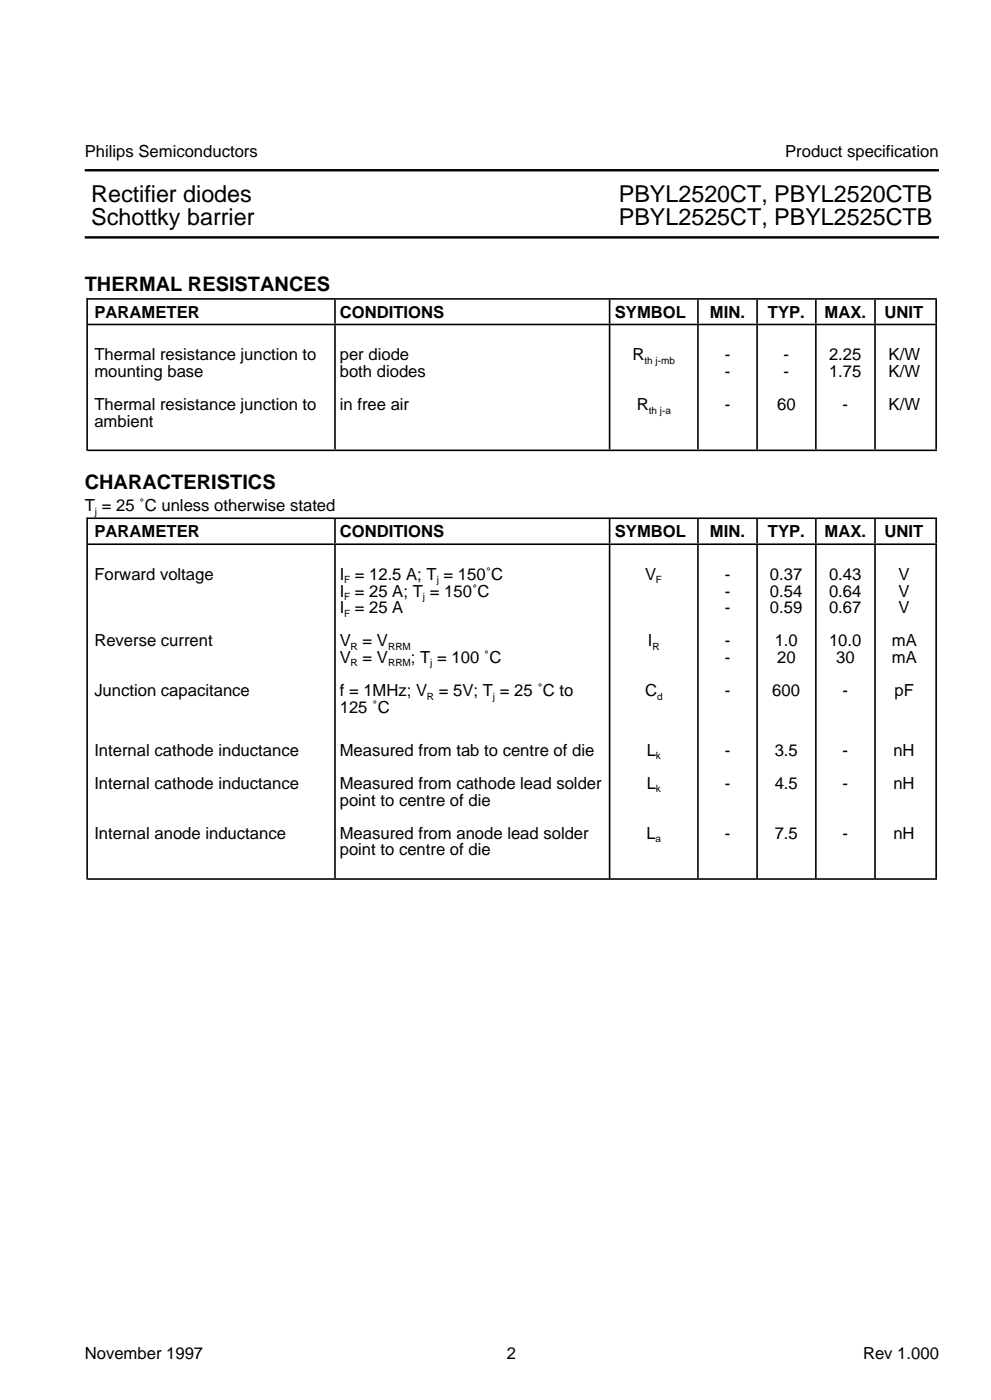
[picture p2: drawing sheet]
<svg xmlns="http://www.w3.org/2000/svg" width="210mm" height="297mm" viewBox="0 0 210 297" stroke-linecap="round" stroke-linejoin="round" font-family="sans-serif">
<defs><g id="words">
<g font-size="4.9">
<text x="19.3" y="42.8">Rectifier diodes</text>
<text x="19.3" y="47.7">Schottky barrier</text>
<text x="131.1" y="42.8">PBYL2520CT, PBYL2520CTB</text>
<text x="131.1" y="47.7">PBYL2525CT, PBYL2525CTB</text>
</g>
<g font-size="4.2">
<text x="17.9" y="61.7">THERMAL RESISTANCES</text>
<text x="17.9" y="103.6">CHARACTERISTICS</text>
</g>
<g font-size="3.5">
<text x="17.9" y="33.3">Philips Semiconductors</text>
<text x="166.3" y="33.3">Product specification</text>
<text x="20" y="67.3">PARAMETER</text>
<text x="72" y="67.3">CONDITIONS</text>
<text x="130.2" y="67.3">SYMBOL</text>
<text x="150.4" y="67.3">MIN.</text>
<text x="162.6" y="67.3">TYP.</text>
<text x="174.7" y="67.3">MAX.</text>
<text x="187.4" y="67.3">UNIT</text>
<text x="20" y="76.4">Thermal resistance junction to</text>
<text x="72" y="76.4">per diode</text>
<text x="133.9" y="76.4">R</text>
<text x="153.5" y="76.4">-</text>
<text x="165.9" y="76.4">-</text>
<text x="175.6" y="76.4">2.25</text>
<text x="188.2" y="76.4">K/W</text>
<text x="20" y="79.9">mounting base</text>
<text x="72" y="79.9">both diodes</text>
<text x="153.5" y="79.9">-</text>
<text x="165.9" y="79.9">-</text>
<text x="175.6" y="79.9">1.75</text>
<text x="188.2" y="79.9">K/W</text>
<text x="20" y="87">Thermal resistance junction to</text>
<text x="72" y="87">in free air</text>
<text x="134.9" y="87">R</text>
<text x="153.5" y="87">-</text>
<text x="164.6" y="87">60</text>
<text x="178.5" y="87">-</text>
<text x="188.2" y="87">K/W</text>
<text x="20" y="90.5">ambient</text>
<text x="17.9" y="108.3">T = 25 ˚C unless otherwise stated</text>
<text x="20" y="113.8">PARAMETER</text>
<text x="72" y="113.8">CONDITIONS</text>
<text x="130.2" y="113.8">SYMBOL</text>
<text x="150.4" y="113.8">MIN.</text>
<text x="162.6" y="113.8">TYP.</text>
<text x="174.7" y="113.8">MAX.</text>
<text x="187.4" y="113.8">UNIT</text>
<text x="20" y="122.9">Forward voltage</text>
<text x="72" y="122.9">I = 12.5 A; T = 150˚C</text>
<text x="136.7" y="122.9">V</text>
<text x="153.5" y="122.9">-</text>
<text x="163.1" y="122.9">0.37</text>
<text x="175.6" y="122.9">0.43</text>
<text x="190.3" y="122.9">V</text>
<text x="72" y="126.4">I = 25 A; T = 150˚C</text>
<text x="72" y="129.9">I = 25 A</text>
<text x="153.5" y="126.4">-</text>
<text x="153.5" y="129.9">-</text>
<text x="163.1" y="126.4">0.54</text>
<text x="163.1" y="129.9">0.59</text>
<text x="175.6" y="126.4">0.64</text>
<text x="175.6" y="129.9">0.67</text>
<text x="190.3" y="126.4">V</text>
<text x="190.3" y="129.9">V</text>
<text x="20" y="137">Reverse current</text>
<text x="72" y="137">V = V</text>
<text x="137.2" y="137">I</text>
<text x="153.5" y="137">-</text>
<text x="164.1" y="137">1.0</text>
<text x="175.6" y="137">10.0</text>
<text x="188.9" y="137">mA</text>
<text x="72" y="140.5">V = V</text>
<text x="87" y="140.5">; T = 100 ˚C</text>
<text x="153.5" y="140.5">-</text>
<text x="164.6" y="140.5">20</text>
<text x="177.1" y="140.5">30</text>
<text x="188.9" y="140.5">mA</text>
<text x="20" y="147.6">Junction capacitance</text>
<text x="72" y="147.6">f = 1MHz; V = 5V; T = 25 ˚C to</text>
<text x="136.7" y="147.6">C</text>
<text x="153.5" y="147.6">-</text>
<text x="163.6" y="147.6">600</text>
<text x="178.5" y="147.6">-</text>
<text x="189.5" y="147.6">pF</text>
<text x="72" y="151.1">125 ˚C</text>
<text x="20" y="160.1">Internal cathode inductance</text>
<text x="72" y="160.1">Measured from tab to centre of die</text>
<text x="137" y="160.1">L</text>
<text x="153.5" y="160.1">-</text>
<text x="164.1" y="160.1">3.5</text>
<text x="178.5" y="160.1">-</text>
<text x="189.2" y="160.1">nH</text>
<text x="20" y="167.1">Internal cathode inductance</text>
<text x="72" y="167.1">Measured from cathode lead solder</text>
<text x="137" y="167.1">L</text>
<text x="153.5" y="167.1">-</text>
<text x="164.1" y="167.1">4.5</text>
<text x="178.5" y="167.1">-</text>
<text x="189.2" y="167.1">nH</text>
<text x="72" y="170.7">point to centre of die</text>
<text x="20" y="177.7">Internal anode inductance</text>
<text x="72" y="177.7">Measured from anode lead solder</text>
<text x="136.9" y="177.7">L</text>
<text x="153.5" y="177.7">-</text>
<text x="164.1" y="177.7">7.5</text>
<text x="178.5" y="177.7">-</text>
<text x="189.2" y="177.7">nH</text>
<text x="72" y="181.3">point to centre of die</text>
<text x="17.9" y="288.1">November 1997</text>
<text x="107.4" y="288.1">2</text>
<text x="182.8" y="288.1">Rev 1.000</text>
</g>
<g font-size="2.1">
<text x="136.5" y="77.1">th j-mb</text>
<text x="137.4" y="87.6">th j-a</text>
<text x="20.1" y="109.1">j</text>
<text x="72.9" y="123.5">F</text>
<text x="92.5" y="123.5">j</text>
<text x="138.9" y="123.5">F</text>
<text x="72.9" y="127.1">F</text>
<text x="72.9" y="130.7">F</text>
<text x="89.6" y="127.1">j</text>
<text x="74.3" y="137.7">R</text>
<text x="82.2" y="137.7">RRM</text>
<text x="138.2" y="137.7">R</text>
<text x="74.3" y="141.2">R</text>
<text x="82.2" y="141.2">RRM</text>
<text x="91.1" y="141.2">j</text>
<text x="90.4" y="148.3">R</text>
<text x="104.4" y="148.3">j</text>
<text x="139.2" y="148.3">d</text>
<text x="138.9" y="160.8">k</text>
<text x="138.9" y="167.9">k</text>
<text x="138.9" y="178.5">a</text>
</g>
</g></defs>
<path d="M18.6 68.8h179.9M18.6 63.3h179.9M18.6 95.4h179.9M18.6 115.3h179.9M18.6 109.8h179.9M18.6 186.3h179.9" fill="none" stroke="#000" stroke-width=".34"/>
<path d="M70.8 150.8h.3M128.9 150.8h.4M147.7 150.8h.3M160.2 150.8h.3M172.6 150.8h.4M185.2 150.8h.3M198.1 150.8h.4" fill="none" stroke="#000" stroke-width="70.6" stroke-linecap="butt"/>
<path d="M70.8 112.5h.3M128.9 112.5h.4M147.7 112.5h.3M160.2 112.5h.3M172.6 112.5h.4M185.2 112.5h.3M198.1 112.5h.4" fill="none" stroke="#000" stroke-width="5.2" stroke-linecap="butt"/>
<path d="M18.3 148h.3" fill="none" stroke="#000" stroke-width="76.8" stroke-linecap="butt"/>
<path d="M70.8 82.1h.3M128.9 82.1h.4M147.7 82.1h.3M160.2 82.1h.3M172.6 82.1h.4M185.2 82.1h.3M198.1 82.1h.4" fill="none" stroke="#000" stroke-width="26.3" stroke-linecap="butt"/>
<path d="M70.8 66.1h.3M128.9 66.1h.4M147.7 66.1h.3M160.2 66.1h.3M172.6 66.1h.4M185.2 66.1h.3M198.1 66.1h.4" fill="none" stroke="#000" stroke-width="5.1" stroke-linecap="butt"/>
<path d="M18.3 79.3h.3" fill="none" stroke="#000" stroke-width="32.4" stroke-linecap="butt"/>
<path d="M17.9 36.1h181M17.9 50.3h181" fill="none" stroke="#000" stroke-width=".51"/>
<use href="#words"/>
</svg>
